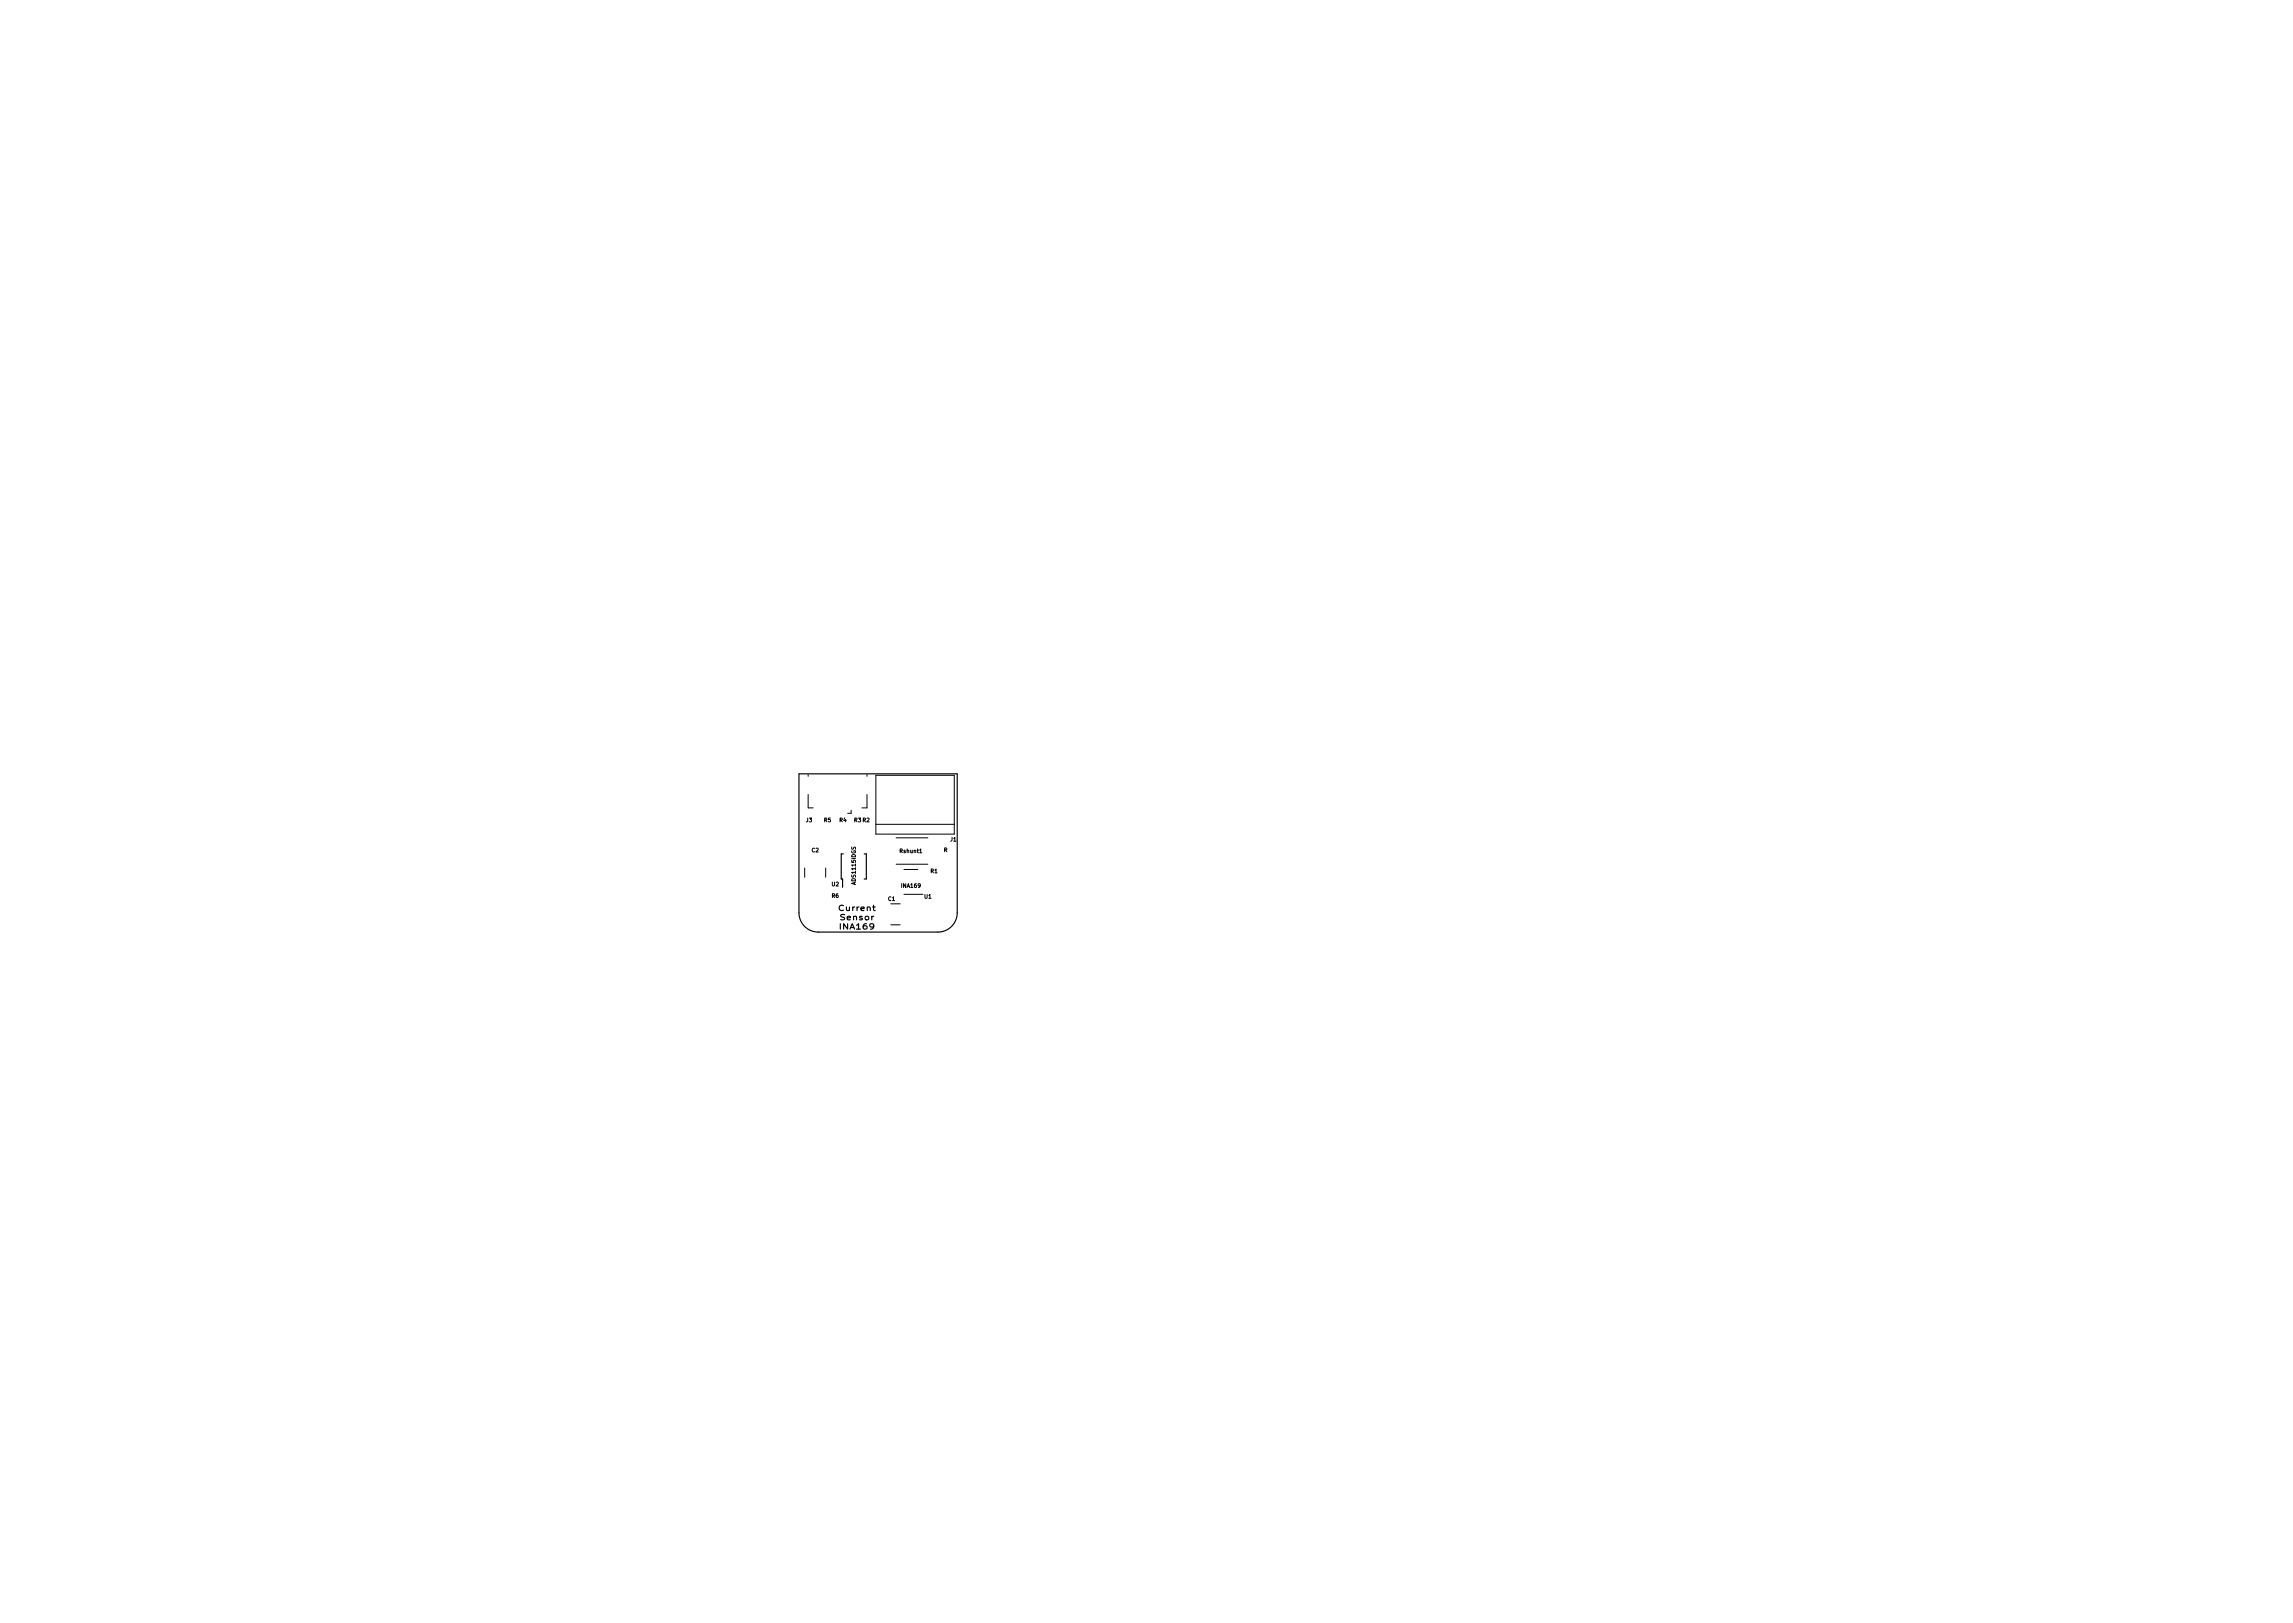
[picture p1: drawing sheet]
<svg xmlns="http://www.w3.org/2000/svg" width="297mm" height="210mm" viewBox="0 0 297 210" stroke-linecap="round" stroke-linejoin="round" font-family="sans-serif">
<defs><g id="words">
<g font-size="1">
<text x="108.7" y="118">Current</text>
<text x="108.9" y="119.2">Sensor</text>
<text x="108.9" y="120.4">INA169</text>
</g>
<g font-size=".7">
<text x="104.4" y="106.5">J3</text>
<text x="106.8" y="106.5">R5</text>
<text x="108.8" y="106.5">R4</text>
<text x="110.7" y="106.5">R3 R2</text>
<text x="105.2" y="110.4">C2</text>
<text x="116.6" y="110.5">Rshunt1</text>
<text x="120.6" y="113.1">R1</text>
<text x="122.2" y="110.4">R</text>
<text x="123.1" y="109">J1</text>
<text x="107.8" y="114.8">U2</text>
<text x="107.8" y="116.3">R6</text>
<text x="110.8" y="114.5" transform="rotate(-90 110.8 114.5)">ADS1115IDGS</text>
<text x="115.1" y="116.7">C1</text>
<text x="116.8" y="115">INA169</text>
<text x="119.8" y="116.4">U1</text>
</g>
</g></defs>
<path d="M103.5 100.2h20.5v18a2.5 2.5 0 0 1-2.5 2.5h-15.5a2.5 2.5 0 0 1-2.5-2.5zM109.2 110.6h-.2v3.3h.1v1M111.9 110.6h.3v3.3h-.3" fill="none" stroke="#000" stroke-width=".15"/>
<g fill="none" stroke="#000" stroke-width=".13">
<path d="M104.2 112.4v1.3M104.7 102.9v1.8h.6M104.7 100.4v.2M107 112.4v1.3M110.3 105v.4h-.5M112.3 102.9v1.8h-.6M112.3 100.4v.2M113.5 106.8h10.1M113.5 100.4h10.1v7.7h-10.1zM115.4 117.1h1.2M115.4 119.8h1.2M116.1 112h4.1"/>
<path d="M116.1 108.5h4.1M117.1 112.6h1.8M117.1 115.9h2.4"/>
</g>
<use href="#words"/>
</svg>
